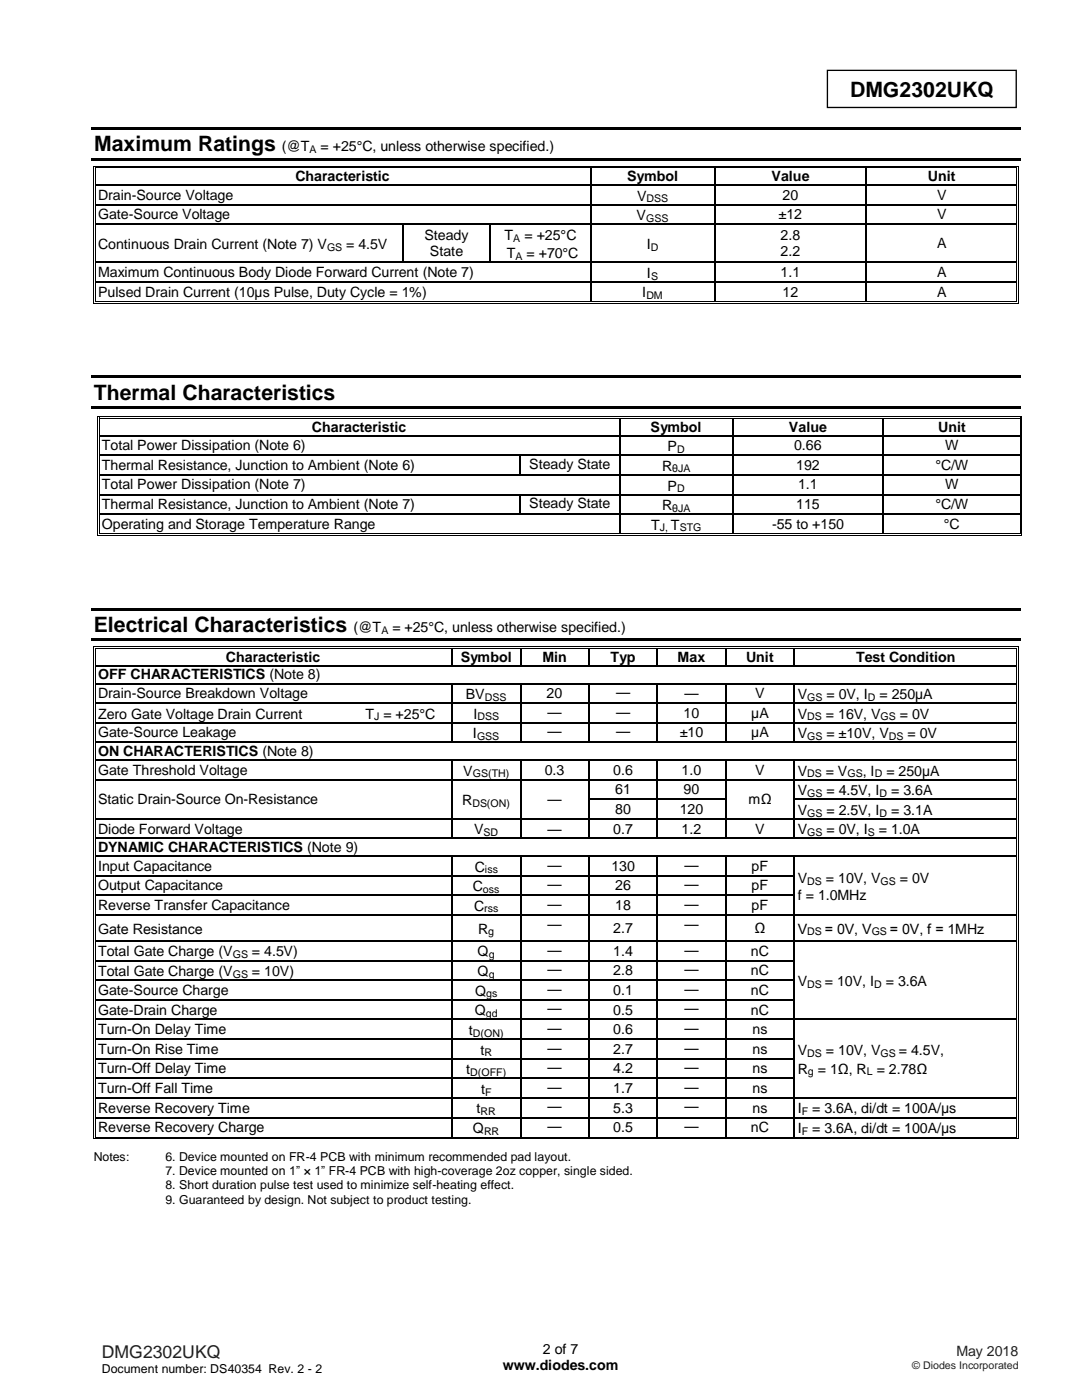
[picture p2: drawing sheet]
<svg xmlns="http://www.w3.org/2000/svg" width="216mm" height="279mm" viewBox="0 0 216 279" stroke-linecap="round" stroke-linejoin="round" font-family="sans-serif">
<defs><g id="words">
<g font-size="4.2">
<text x="169.6" y="19.3">DMG2302UKQ</text>
<text x="18.8" y="30.2">Maximum Ratings</text>
<text x="18.7" y="79.9">Thermal Characteristics</text>
<text x="18.7" y="126.1">Electrical Characteristics</text>
</g>
<text font-size="3.5" fill="#231f20" x="20.3" y="270.9">DMG2302UKQ</text>
<g font-size="2.8">
<text x="56.3" y="30.2">(@T</text>
<text x="63.9" y="30.2">= +25°C, unless otherwise specified.)</text>
<text x="19.6" y="39.9">Drain-Source Voltage</text>
<text x="58.9" y="36.1">Characteristic</text>
<text x="125.1" y="36.1">Symbol</text>
<text x="127.1" y="40.1">V</text>
<text x="154" y="36.1">Value</text>
<text x="156.2" y="39.9">20</text>
<text x="185.2" y="36.1">Unit</text>
<text x="187" y="39.9">V</text>
<text x="19.6" y="43.8">Gate-Source Voltage</text>
<text x="84.7" y="47.9">Steady</text>
<text x="100.7" y="47.9">T</text>
<text x="104.6" y="47.9">= +25°C</text>
<text x="127" y="44">V</text>
<text x="155.4" y="43.8">±12</text>
<text x="155.7" y="47.9">2.8</text>
<text x="187" y="43.8">V</text>
<text x="19.6" y="49.7">Continuous Drain Current (Note 7) V</text>
<text x="69.1" y="49.7">= 4.5V</text>
<text x="85.8" y="51.1">State</text>
<text x="101.1" y="51.5">T</text>
<text x="105.1" y="51.5">= +70°C</text>
<text x="129.1" y="49.7">I</text>
<text x="155.7" y="51.1">2.2</text>
<text x="187" y="49.5">A</text>
<text x="19.6" y="55.3">Maximum Continuous Body Diode Forward Current (Note 7)</text>
<text x="19.6" y="59.2">Pulsed Drain Current (10µs Pulse, Duty Cycle = 1%)</text>
<text x="128.2" y="59.4">I</text>
<text x="129.1" y="55.5">I</text>
<text x="155.7" y="55.3">1.1</text>
<text x="156.2" y="59.2">12</text>
<text x="187" y="55.3">A</text>
<text x="187" y="59.2">A</text>
<text x="20.3" y="89.8">Total Power Dissipation (Note 6)</text>
<text x="62.2" y="86.1">Characteristic</text>
<text x="129.8" y="86.1">Symbol</text>
<text x="157.4" y="86.1">Value</text>
<text x="158.4" y="89.8">0.66</text>
<text x="187.2" y="86.1">Unit</text>
<text x="188.6" y="89.8">W</text>
<text x="20.3" y="93.8">Thermal Resistance, Junction to Ambient (Note 6)</text>
<text x="105.6" y="93.6">Steady State</text>
<text x="132.1" y="94">R</text>
<text x="133.2" y="90.1">P</text>
<text x="158.9" y="93.8">192</text>
<text x="186.6" y="93.8">°C/W</text>
<text x="20.3" y="97.7">Total Power Dissipation (Note 7)</text>
<text x="20.3" y="101.6">Thermal Resistance, Junction to Ambient (Note 7)</text>
<text x="105.6" y="101.4">Steady State</text>
<text x="132.1" y="101.8">R</text>
<text x="133.2" y="97.9">P</text>
<text x="158.9" y="101.6">115</text>
<text x="159.3" y="97.7">1.1</text>
<text x="186.6" y="101.6">°C/W</text>
<text x="188.6" y="97.7">W</text>
<text x="20.3" y="105.5">Operating and Storage Temperature Range</text>
<text x="129.9" y="105.7">T</text>
<text x="133.9" y="105.7">T</text>
<text x="154" y="105.5">-55 to +150</text>
<text x="188.3" y="105.5">°C</text>
<text x="70.5" y="126.1">(@T</text>
<text x="78.3" y="126.1">= +25°C, unless otherwise specified.)</text>
<text x="19.6" y="135.6">OFF CHARACTERISTICS (Note 8)</text>
<text x="45.1" y="132.1">Characteristic</text>
<text x="91.9" y="132.1">Symbol</text>
<text x="108.2" y="132.1">Min</text>
<text x="121.8" y="132.1">Typ</text>
<text x="135.2" y="132.1">Max</text>
<text x="148.9" y="132.1">Unit</text>
<text x="170.9" y="132.1">Test Condition</text>
<text x="19.6" y="139.3">Drain-Source Breakdown Voltage</text>
<text x="19.6" y="143.5">Zero Gate Voltage Drain Current</text>
<text x="72.9" y="143.5">T = +25°C</text>
<text x="92.9" y="139.5">BV</text>
<text x="94.5" y="143.5">I</text>
<text x="109.1" y="139.3">20</text>
<text x="109.2" y="143.1">—</text>
<text x="122.9" y="139.1">—</text>
<text x="122.9" y="143.1">—</text>
<text x="136.4" y="143.2">10</text>
<text x="136.6" y="139.3">—</text>
<text x="149.9" y="143.2">µA</text>
<text x="150.7" y="139.3">V</text>
<text x="159.2" y="139.5">V</text>
<text x="159.2" y="143.5">V</text>
<text x="164.8" y="143.5">= 16V, V</text>
<text x="164.9" y="139.5">= 0V, I</text>
<text x="175.5" y="139.5">= 250µA</text>
<text x="179.6" y="143.5">= 0V</text>
<text x="19.6" y="147.2">Gate-Source Leakage</text>
<text x="94.4" y="147.3">I</text>
<text x="109.2" y="147">—</text>
<text x="122.9" y="147">—</text>
<text x="135.6" y="147.2">±10</text>
<text x="149.9" y="147.2">µA</text>
<text x="159.2" y="147.3">V</text>
<text x="164.9" y="147.3">= ±10V, V</text>
<text x="181.1" y="147.3">= 0V</text>
<text x="19.6" y="150.9">ON CHARACTERISTICS (Note 8)</text>
<text x="19.6" y="154.6">Gate Threshold Voltage</text>
<text x="92.4" y="154.8">V</text>
<text x="108.7" y="154.6">0.3</text>
<text x="122.4" y="154.6">0.6</text>
<text x="136" y="154.6">1.0</text>
<text x="150.7" y="154.6">V</text>
<text x="159.2" y="154.8">V</text>
<text x="164.8" y="154.8">= V</text>
<text x="172.2" y="154.8">, I</text>
<text x="176.9" y="154.8">= 250µA</text>
<text x="19.6" y="160.5">Static Drain-Source On-Resistance</text>
<text x="92.2" y="160.6">R</text>
<text x="109.2" y="160.5">—</text>
<text x="122.7" y="158.5">61</text>
<text x="136.4" y="158.5">90</text>
<text x="149.4" y="160.5">mΩ</text>
<text x="159.2" y="158.7">V</text>
<text x="164.9" y="158.7">= 4.5V, I</text>
<text x="177.8" y="158.7">= 3.6A</text>
<text x="19.6" y="166.4">Diode Forward Voltage</text>
<text x="94.6" y="166.5">V</text>
<text x="109.2" y="166.4">—</text>
<text x="122.4" y="166.4">0.7</text>
<text x="122.7" y="162.4">80</text>
<text x="135.6" y="162.4">120</text>
<text x="136" y="166.4">1.2</text>
<text x="150.7" y="166.4">V</text>
<text x="159.2" y="162.6">V</text>
<text x="159.2" y="166.5">V</text>
<text x="164.9" y="162.6">= 2.5V, I</text>
<text x="164.9" y="166.5">= 0V, I</text>
<text x="175.4" y="166.5">= 1.0A</text>
<text x="177.8" y="162.6">= 3.1A</text>
<text x="19.6" y="170">DYNAMIC CHARACTERISTICS (Note 9)</text>
<text x="19.6" y="173.8">Input Capacitance</text>
<text x="94.7" y="173.9">C</text>
<text x="109.2" y="173.5">—</text>
<text x="122" y="173.8">130</text>
<text x="136.6" y="173.5">—</text>
<text x="150" y="173.8">pF</text>
<text x="19.6" y="177.7">Output Capacitance</text>
<text x="94.3" y="177.9">C</text>
<text x="109.2" y="177.5">—</text>
<text x="122.7" y="177.7">26</text>
<text x="136.6" y="177.5">—</text>
<text x="150" y="177.7">pF</text>
<text x="159.2" y="176.3">V</text>
<text x="159.2" y="179.5">f = 1.0MHz</text>
<text x="164.8" y="176.3">= 10V, V</text>
<text x="179.6" y="176.3">= 0V</text>
<text x="19.6" y="181.6">Reverse Transfer Capacitance</text>
<text x="94.6" y="181.8">C</text>
<text x="109.2" y="181.4">—</text>
<text x="109.2" y="185.3">—</text>
<text x="122.7" y="181.6">18</text>
<text x="136.6" y="181.4">—</text>
<text x="136.6" y="185.3">—</text>
<text x="150" y="181.6">pF</text>
<text x="19.6" y="186.3">Gate Resistance</text>
<text x="19.6" y="190.9">Total Gate Charge (V</text>
<text x="50.3" y="190.9">= 4.5V)</text>
<text x="95.3" y="190.9">Q</text>
<text x="95.4" y="186.3">R</text>
<text x="109.2" y="190.5">—</text>
<text x="122.4" y="186.2">2.7</text>
<text x="122.4" y="190.7">1.4</text>
<text x="136.6" y="190.5">—</text>
<text x="149.9" y="190.7">nC</text>
<text x="150.6" y="186.2">Ω</text>
<text x="159.2" y="186.3">V</text>
<text x="164.6" y="186.3">= 0V, V</text>
<text x="177.6" y="186.3">= 0V, f = 1MHz</text>
<text x="19.6" y="194.8">Total Gate Charge (V</text>
<text x="50.3" y="194.8">= 10V)</text>
<text x="95.3" y="194.8">Q</text>
<text x="109.2" y="194.4">—</text>
<text x="122.4" y="194.6">2.8</text>
<text x="136.6" y="194.4">—</text>
<text x="149.9" y="194.6">nC</text>
<text x="159.2" y="196.8">V</text>
<text x="164.6" y="196.8">= 10V, I</text>
<text x="176.7" y="196.8">= 3.6A</text>
<text x="19.6" y="198.5">Gate-Source Charge</text>
<text x="19.6" y="202.5">Gate-Drain Charge</text>
<text x="94.8" y="202.6">Q</text>
<text x="94.8" y="198.7">Q</text>
<text x="109.2" y="198.3">—</text>
<text x="109.2" y="202.3">—</text>
<text x="122.4" y="198.5">0.1</text>
<text x="122.4" y="202.5">0.5</text>
<text x="136.6" y="198.3">—</text>
<text x="136.6" y="202.3">—</text>
<text x="149.9" y="198.5">nC</text>
<text x="149.9" y="202.5">nC</text>
<text x="19.6" y="206.4">Turn-On Delay Time</text>
<text x="93.6" y="206.5">t</text>
<text x="109.2" y="206.2">—</text>
<text x="122.4" y="206.4">0.6</text>
<text x="136.6" y="206.2">—</text>
<text x="150.1" y="206.4">ns</text>
<text x="19.6" y="210.3">Turn-On Rise Time</text>
<text x="19.6" y="214.2">Turn-Off Delay Time</text>
<text x="93" y="214.4">t</text>
<text x="95.9" y="210.5">t</text>
<text x="109.2" y="210.1">—</text>
<text x="109.2" y="214">—</text>
<text x="122.4" y="210.3">2.7</text>
<text x="122.4" y="214.2">4.2</text>
<text x="136.6" y="210.1">—</text>
<text x="136.6" y="214">—</text>
<text x="150.1" y="210.3">ns</text>
<text x="150.1" y="214.2">ns</text>
<text x="159.2" y="210.6">V</text>
<text x="159.2" y="214.2">R = 1Ω, R = 2.78Ω</text>
<text x="164.8" y="210.6">= 10V, V</text>
<text x="179.4" y="210.6">= 4.5V,</text>
<text x="19.6" y="218.1">Turn-Off Fall Time</text>
<text x="96" y="218.3">t</text>
<text x="109.2" y="217.9">—</text>
<text x="109.2" y="221.8">—</text>
<text x="122.4" y="218.1">1.7</text>
<text x="136.6" y="217.9">—</text>
<text x="136.6" y="221.8">—</text>
<text x="150.1" y="218.1">ns</text>
<text x="19.6" y="222">Reverse Recovery Time</text>
<text x="19.6" y="226">Reverse Recovery Charge</text>
<text x="94.4" y="226.1">Q</text>
<text x="95.1" y="222.2">t</text>
<text x="109.2" y="225.8">—</text>
<text x="122.4" y="222">5.3</text>
<text x="122.4" y="226">0.5</text>
<text x="136.6" y="225.8">—</text>
<text x="149.9" y="226">nC</text>
<text x="150.1" y="222">ns</text>
<text x="159.2" y="222.2">I</text>
<text x="159.2" y="226.1">I</text>
<text x="162.1" y="222.2">= 3.6A, di/dt = 100A/μs</text>
<text x="162.1" y="226.1">= 3.6A, di/dt = 100A/μs</text>
<text x="100.3" y="273.5">www.diodes.com</text>
<text x="108.3" y="270.3">2 of 7</text>
</g>
<text font-size="2.8" fill="#231f20" x="190.8" y="270.6">May 2018</text>
<g font-size="2.5">
<text x="18.7" y="231.6">Notes:</text>
<text x="33" y="231.6">6. Device mounted on FR-4 PCB with minimum recommended pad layout.</text>
<text x="33" y="234.5">7. Device mounted on 1” ×1” FR-4 PCB with high-coverage 2oz copper, single sided.</text>
<text x="33" y="237.4">8. Short duration pulse test used to minimize self-heating effect.</text>
<text x="33" y="240.2">9. Guaranteed by design. Not subject to product testing.</text>
<text x="20.3" y="274">Document number: DS40354 Rev. 2 - 2</text>
</g>
<g font-size="2.1">
<text x="61.7" y="30.5">A</text>
<text x="129" y="40.4">DSS</text>
<text x="128.9" y="44.3">GSS</text>
<text x="65.3" y="50">GS</text>
<text x="102.4" y="48.2">A</text>
<text x="102.9" y="51.9">A</text>
<text x="129.9" y="50">D</text>
<text x="129" y="59.7">DM</text>
<text x="129.9" y="55.8">S</text>
<text x="134.1" y="94.3">θJA</text>
<text x="135.1" y="90.4">D</text>
<text x="135.1" y="98.2">D</text>
<text x="131.6" y="106.1">J,</text>
<text x="134.1" y="102.1">θJA</text>
<text x="135.6" y="106.1">STG</text>
<text x="76.1" y="126.5">A</text>
<text x="74.7" y="143.8">J</text>
<text x="95.3" y="143.8">DSS</text>
<text x="96.8" y="139.9">DSS</text>
<text x="161.1" y="139.9">GS</text>
<text x="161.1" y="143.8">DS</text>
<text x="173.2" y="139.9">D</text>
<text x="175.7" y="143.8">GS</text>
<text x="95.2" y="147.7">GSS</text>
<text x="161.1" y="147.7">GS</text>
<text x="177.4" y="147.7">DS</text>
<text x="94.3" y="155.1">GS(TH)</text>
<text x="161.1" y="155.1">DS</text>
<text x="169.1" y="155.1">GS</text>
<text x="174.5" y="155.1">D</text>
<text x="94.3" y="161">DS(ON)</text>
<text x="161.1" y="159">GS</text>
<text x="175.5" y="159">D</text>
<text x="96.5" y="166.9">SD</text>
<text x="161.1" y="163">GS</text>
<text x="161.1" y="166.9">GS</text>
<text x="173.2" y="166.9">S</text>
<text x="175.5" y="163">D</text>
<text x="96.4" y="178.2">oss</text>
<text x="96.8" y="174.3">iss</text>
<text x="161.1" y="176.6">DS</text>
<text x="175.7" y="176.6">GS</text>
<text x="96.6" y="182.1">rss</text>
<text x="46.4" y="191.2">GS</text>
<text x="97.4" y="186.7">g</text>
<text x="97.5" y="191.2">g</text>
<text x="161.1" y="186.6">DS</text>
<text x="173.9" y="186.6">GS</text>
<text x="46.4" y="195.1">GS</text>
<text x="97.5" y="195.1">g</text>
<text x="161.1" y="197.1">DS</text>
<text x="174.4" y="197.1">D</text>
<text x="97" y="203">gd</text>
<text x="97" y="199">gs</text>
<text x="94.4" y="206.9">D(ON)</text>
<text x="93.8" y="214.7">D(OFF)</text>
<text x="96.7" y="210.8">R</text>
<text x="161.1" y="210.9">DS</text>
<text x="161.2" y="214.6">g</text>
<text x="173" y="214.6">L</text>
<text x="175.7" y="210.9">GS</text>
<text x="96.8" y="218.6">F</text>
<text x="95.9" y="222.5">RR</text>
<text x="96.6" y="226.5">RR</text>
<text x="160" y="222.5">F</text>
<text x="160" y="226.5">F</text>
</g>
<text font-size="2.1" fill="#231f20" x="182" y="273.2">© Diodes Incorporated</text>
</g></defs>
<path d="M165.1 14h37.7v7.4h-37.7z" fill="none" stroke="#000" stroke-width=".26"/>
<g fill="#000">
<path d="M18.3 25.4h185.5v.5h-185.5z" fill-rule="evenodd"/>
<path d="M18.3 31.5h185.5v.5h-185.5z" fill-rule="evenodd"/>
<path d="M18.6 33.1h.2v.5h-.2z" fill-rule="evenodd"/>
<path d="M18.6 33.1h.5v.1h-.5z" fill-rule="evenodd"/>
<path d="M18.6 36.8h.2v.3h-.2z" fill-rule="evenodd"/>
<path d="M18.9 33.4h.2v.2h-.2z" fill-rule="evenodd"/>
<path d="M18.9 33.4h.2v.2h-.2z" fill-rule="evenodd"/>
<path d="M18.9 36.8h.2v.3h-.2z" fill-rule="evenodd"/>
<path d="M117.8 33.6h.2z" fill-rule="evenodd"/>
<path d="M117.8 33.1h.5v.1h-.5z" fill-rule="evenodd"/>
<path d="M117.8 33.4h.5v.2h-.5z" fill-rule="evenodd"/>
<path d="M117.8 36.8h.2v.3h-.2z" fill-rule="evenodd"/>
<path d="M142.5 33.6h.2z" fill-rule="evenodd"/>
<path d="M142.5 33.1h.5v.1h-.5z" fill-rule="evenodd"/>
<path d="M142.5 33.4h.5v.2h-.5z" fill-rule="evenodd"/>
<path d="M142.5 36.8h.2v.3h-.2z" fill-rule="evenodd"/>
<path d="M172.7 33.6h.3z" fill-rule="evenodd"/>
<path d="M172.7 33.1h.5v.1h-.5z" fill-rule="evenodd"/>
<path d="M172.7 33.4h.5v.2h-.5z" fill-rule="evenodd"/>
<path d="M172.7 36.8h.3v.3h-.3z" fill-rule="evenodd"/>
<path d="M202.8 33.1h.5v.1h-.5z" fill-rule="evenodd"/>
<path d="M202.8 33.4h.1v.2h-.1z" fill-rule="evenodd"/>
<path d="M202.8 33.4h.1v.2h-.1z" fill-rule="evenodd"/>
<path d="M202.8 36.8h.1v.3h-.1z" fill-rule="evenodd"/>
<path d="M203.1 33.1h.2v.5h-.2z" fill-rule="evenodd"/>
<path d="M203.1 36.8h.2v.3h-.2z" fill-rule="evenodd"/>
<path d="M18.6 40.7h.2v.3h-.2z" fill-rule="evenodd"/>
<path d="M18.6 44.7h.2v.2h-.2z" fill-rule="evenodd"/>
<path d="M18.6 52.2h.2v.3h-.2z" fill-rule="evenodd"/>
<path d="M18.6 56.1h.2v.3h-.2z" fill-rule="evenodd"/>
<path d="M18.9 40.7h.2v.3h-.2z" fill-rule="evenodd"/>
<path d="M18.9 44.7h.2v.2h-.2z" fill-rule="evenodd"/>
<path d="M18.9 52.2h.2v.3h-.2z" fill-rule="evenodd"/>
<path d="M18.9 56.1h.2v.3h-.2z" fill-rule="evenodd"/>
<path d="M80.2 44.7h.3v.2h-.3z" fill-rule="evenodd"/>
<path d="M80.2 52.2h.3v.3h-.3z" fill-rule="evenodd"/>
<path d="M97.7 44.7h.3v.2h-.3z" fill-rule="evenodd"/>
<path d="M97.7 52.2h.3v.3h-.3z" fill-rule="evenodd"/>
<path d="M117.8 40.7h.2v.3h-.2z" fill-rule="evenodd"/>
<path d="M117.8 44.7h.2v.2h-.2z" fill-rule="evenodd"/>
<path d="M117.8 52.2h.2v.3h-.2z" fill-rule="evenodd"/>
<path d="M117.8 56.1h.2v.3h-.2z" fill-rule="evenodd"/>
<path d="M142.5 40.7h.2v.3h-.2z" fill-rule="evenodd"/>
<path d="M142.5 44.7h.2v.2h-.2z" fill-rule="evenodd"/>
<path d="M142.5 52.2h.2v.3h-.2z" fill-rule="evenodd"/>
<path d="M142.5 56.1h.2v.3h-.2z" fill-rule="evenodd"/>
<path d="M172.7 40.7h.3v.3h-.3z" fill-rule="evenodd"/>
<path d="M172.7 44.7h.3v.2h-.3z" fill-rule="evenodd"/>
<path d="M172.7 52.2h.3v.3h-.3z" fill-rule="evenodd"/>
<path d="M172.7 56.1h.3v.3h-.3z" fill-rule="evenodd"/>
<path d="M202.8 40.7h.1v.3h-.1z" fill-rule="evenodd"/>
<path d="M202.8 44.7h.1v.2h-.1z" fill-rule="evenodd"/>
<path d="M202.8 52.2h.1v.3h-.1z" fill-rule="evenodd"/>
<path d="M202.8 56.1h.1v.3h-.1z" fill-rule="evenodd"/>
<path d="M203.1 40.7h.2v.3h-.2z" fill-rule="evenodd"/>
<path d="M203.1 44.7h.2v.2h-.2z" fill-rule="evenodd"/>
<path d="M203.1 52.2h.2v.3h-.2z" fill-rule="evenodd"/>
<path d="M203.1 56.1h.2v.3h-.2z" fill-rule="evenodd"/>
<path d="M18.2 75h185.6v.5h-185.6z" fill-rule="evenodd"/>
<path d="M18.6 60.1h.2v.5h-.2z" fill-rule="evenodd"/>
<path d="M18.6 60.4h.5v.2h-.5z" fill-rule="evenodd"/>
<path d="M18.9 60.1h.2v.1h-.2z" fill-rule="evenodd"/>
<path d="M18.9 60.1h.2v.1h-.2z" fill-rule="evenodd"/>
<path d="M117.8 60.1h.5v.1h-.5z" fill-rule="evenodd"/>
<path d="M117.8 60.4h.5v.2h-.5z" fill-rule="evenodd"/>
<path d="M142.5 60.1h.5v.1h-.5z" fill-rule="evenodd"/>
<path d="M142.5 60.4h.5v.2h-.5z" fill-rule="evenodd"/>
<path d="M172.7 60.1h.5v.1h-.5z" fill-rule="evenodd"/>
<path d="M172.7 60.4h.5v.2h-.5z" fill-rule="evenodd"/>
<path d="M202.8 60.4h.5v.2h-.5z" fill-rule="evenodd"/>
<path d="M202.8 60.1h.1v.1h-.1z" fill-rule="evenodd"/>
<path d="M202.8 60.1h.1v.1h-.1z" fill-rule="evenodd"/>
<path d="M203.1 60.1h.2v.5h-.2z" fill-rule="evenodd"/>
<path d="M18.2 81.1h185.6v.5h-185.6z" fill-rule="evenodd"/>
<path d="M19.4 83h.1v.6h-.1z" fill-rule="evenodd"/>
<path d="M19.4 83h.5v.2h-.5z" fill-rule="evenodd"/>
<path d="M19.4 86.8h.1v.3h-.1z" fill-rule="evenodd"/>
<path d="M19.4 90.7h.1v.3h-.1z" fill-rule="evenodd"/>
<path d="M19.4 94.6h.1v.3h-.1z" fill-rule="evenodd"/>
<path d="M19.4 98.6h.1v.2h-.1z" fill-rule="evenodd"/>
<path d="M19.7 83.4h.2v.2h-.2z" fill-rule="evenodd"/>
<path d="M19.7 83.4h.2v.1h-.2z" fill-rule="evenodd"/>
<path d="M19.7 86.8h.2v.3h-.2z" fill-rule="evenodd"/>
<path d="M19.7 90.7h.2v.3h-.2z" fill-rule="evenodd"/>
<path d="M19.7 94.6h.2v.3h-.2z" fill-rule="evenodd"/>
<path d="M19.7 98.6h.2v.2h-.2z" fill-rule="evenodd"/>
<path d="M103.6 90.7h.2v.3h-.2z" fill-rule="evenodd"/>
<path d="M103.6 94.6h.2v.3h-.2z" fill-rule="evenodd"/>
<path d="M103.6 98.6h.2v.2h-.2z" fill-rule="evenodd"/>
<path d="M123.6 83.5l.2 .1z" fill-rule="evenodd"/>
<path d="M123.6 83h.5v.2h-.5z" fill-rule="evenodd"/>
<path d="M123.6 83.4h.5v.1h-.5z" fill-rule="evenodd"/>
<path d="M123.6 86.8h.2v.3h-.2z" fill-rule="evenodd"/>
<path d="M123.6 90.7h.2v.3h-.2z" fill-rule="evenodd"/>
<path d="M123.6 94.6h.2v.3h-.2z" fill-rule="evenodd"/>
<path d="M123.6 98.6h.2v.2h-.2z" fill-rule="evenodd"/>
<path d="M146.1 83.5l.2 .1z" fill-rule="evenodd"/>
<path d="M146.1 83h.5v.2h-.5z" fill-rule="evenodd"/>
<path d="M146.1 83.4h.5v.1h-.5z" fill-rule="evenodd"/>
<path d="M146.1 86.8h.2v.3h-.2z" fill-rule="evenodd"/>
<path d="M146.1 90.7h.2v.3h-.2z" fill-rule="evenodd"/>
<path d="M146.1 94.6h.2v.3h-.2z" fill-rule="evenodd"/>
<path d="M146.1 98.6h.2v.2h-.2z" fill-rule="evenodd"/>
<path d="M176.1 83.5l.3 .1z" fill-rule="evenodd"/>
<path d="M176.1 83h.5v.2h-.5z" fill-rule="evenodd"/>
<path d="M176.1 83.4h.5v.1h-.5z" fill-rule="evenodd"/>
<path d="M176.1 86.8h.3v.3h-.3z" fill-rule="evenodd"/>
<path d="M176.1 90.7h.3v.3h-.3z" fill-rule="evenodd"/>
<path d="M176.1 94.6h.3v.3h-.3z" fill-rule="evenodd"/>
<path d="M176.1 98.6h.3v.2h-.3z" fill-rule="evenodd"/>
<path d="M203.5 83h.5v.2h-.5z" fill-rule="evenodd"/>
<path d="M203.5 83.4h.1v.2h-.1z" fill-rule="evenodd"/>
<path d="M203.5 83.4h.1v.1h-.1z" fill-rule="evenodd"/>
<path d="M203.5 86.8h.1v.3h-.1z" fill-rule="evenodd"/>
<path d="M203.5 90.7h.1v.3h-.1z" fill-rule="evenodd"/>
<path d="M203.5 94.6h.1v.3h-.1z" fill-rule="evenodd"/>
<path d="M203.5 98.6h.1v.2h-.1z" fill-rule="evenodd"/>
<path d="M203.8 83h.2v.6h-.2z" fill-rule="evenodd"/>
<path d="M203.8 86.8h.2v.3h-.2z" fill-rule="evenodd"/>
<path d="M203.8 90.7h.2v.3h-.2z" fill-rule="evenodd"/>
<path d="M203.8 94.6h.2v.3h-.2z" fill-rule="evenodd"/>
<path d="M203.8 98.6h.2v.2h-.2z" fill-rule="evenodd"/>
<path d="M19.4 102.5h.1v.2h-.1z" fill-rule="evenodd"/>
<path d="M19.4 106.4h.1v.5h-.1z" fill-rule="evenodd"/>
<path d="M19.4 106.7h.5v.2h-.5z" fill-rule="evenodd"/>
<path d="M19.7 102.5h.2v.2h-.2z" fill-rule="evenodd"/>
<path d="M19.7 106.4h.2v.2h-.2z" fill-rule="evenodd"/>
<path d="M19.7 106.4h.2v.2h-.2z" fill-rule="evenodd"/>
<path d="M103.6 102.5h.2v.2h-.2z" fill-rule="evenodd"/>
<path d="M123.6 102.5h.2v.2h-.2z" fill-rule="evenodd"/>
<path d="M123.6 106.4h.5v.2h-.5z" fill-rule="evenodd"/>
<path d="M123.6 106.7h.5v.2h-.5z" fill-rule="evenodd"/>
<path d="M146.1 102.5h.2v.2h-.2z" fill-rule="evenodd"/>
<path d="M146.1 106.4h.5v.2h-.5z" fill-rule="evenodd"/>
<path d="M146.1 106.7h.5v.2h-.5z" fill-rule="evenodd"/>
<path d="M176.1 102.5h.3v.2h-.3z" fill-rule="evenodd"/>
<path d="M176.1 106.4h.5v.2h-.5z" fill-rule="evenodd"/>
<path d="M176.1 106.7h.5v.2h-.5z" fill-rule="evenodd"/>
<path d="M203.5 102.5h.1v.2h-.1z" fill-rule="evenodd"/>
<path d="M203.5 106.7h.5v.2h-.5z" fill-rule="evenodd"/>
<path d="M203.5 106.4h.1v.2h-.1z" fill-rule="evenodd"/>
<path d="M203.5 106.4h.1v.2h-.1z" fill-rule="evenodd"/>
<path d="M203.8 102.5h.2v.2h-.2z" fill-rule="evenodd"/>
<path d="M203.8 106.4h.2v.5h-.2z" fill-rule="evenodd"/>
<path d="M18.2 121.3h185.6v.5h-185.6z" fill-rule="evenodd"/>
<path d="M18.2 127.4h185.6v.5h-185.6z" fill-rule="evenodd"/>
<path d="M18.6 129h.2v.6h-.2z" fill-rule="evenodd"/>
<path d="M18.6 129h.5v.2h-.5z" fill-rule="evenodd"/>
<path d="M18.6 132.8h.2v.2h-.2z" fill-rule="evenodd"/>
<path d="M18.6 136.3h.2v.2h-.2z" fill-rule="evenodd"/>
<path d="M18.9 129.3h.2v.3h-.2z" fill-rule="evenodd"/>
<path d="M18.9 129.3h.2v.2h-.2z" fill-rule="evenodd"/>
<path d="M18.9 132.8h.2v.2h-.2z" fill-rule="evenodd"/>
<path d="M18.9 136.3h.2v.2h-.2z" fill-rule="evenodd"/>
<path d="M90.1 129.5l.2 .1z" fill-rule="evenodd"/>
<path d="M90.1 129h.5v.2h-.5z" fill-rule="evenodd"/>
<path d="M90.1 129.3h.5v.2h-.5z" fill-rule="evenodd"/>
<path d="M90.1 132.8h.2v.2h-.2z" fill-rule="evenodd"/>
<path d="M90.1 136.3h.2v.2h-.2z" fill-rule="evenodd"/>
<path d="M103.7 129.5l.3 .1z" fill-rule="evenodd"/>
<path d="M103.7 129h.5v.2h-.5z" fill-rule="evenodd"/>
<path d="M103.7 129.3h.5v.2h-.5z" fill-rule="evenodd"/>
<path d="M103.7 132.8h.3v.2h-.3z" fill-rule="evenodd"/>
<path d="M103.7 136.3h.3v.2h-.3z" fill-rule="evenodd"/>
<path d="M117.4 129.5l.2 .1z" fill-rule="evenodd"/>
<path d="M117.4 129h.5v.2h-.5z" fill-rule="evenodd"/>
<path d="M117.4 129.3h.5v.2h-.5z" fill-rule="evenodd"/>
<path d="M117.4 132.8h.2v.2h-.2z" fill-rule="evenodd"/>
<path d="M117.4 136.3h.2v.2h-.2z" fill-rule="evenodd"/>
<path d="M131 129.5l.3 .1z" fill-rule="evenodd"/>
<path d="M131 129h.6v.2h-.6z" fill-rule="evenodd"/>
<path d="M131 129.3h.6v.2h-.6z" fill-rule="evenodd"/>
<path d="M131 132.8h.3v.2h-.3z" fill-rule="evenodd"/>
<path d="M131 136.3h.3v.2h-.3z" fill-rule="evenodd"/>
<path d="M144.7 129.5l.2 .1z" fill-rule="evenodd"/>
<path d="M144.7 129h.5v.2h-.5z" fill-rule="evenodd"/>
<path d="M144.7 129.3h.5v.2h-.5z" fill-rule="evenodd"/>
<path d="M144.7 132.8h.2v.2h-.2z" fill-rule="evenodd"/>
<path d="M144.7 136.3h.2v.2h-.2z" fill-rule="evenodd"/>
<path d="M158.4 129.5l.2 .1z" fill-rule="evenodd"/>
<path d="M158.4 129h.5v.2h-.5z" fill-rule="evenodd"/>
<path d="M158.4 129.3h.5v.2h-.5z" fill-rule="evenodd"/>
<path d="M158.4 132.8h.2v.2h-.2z" fill-rule="evenodd"/>
<path d="M158.4 136.3h.2v.2h-.2z" fill-rule="evenodd"/>
<path d="M202.8 129h.5v.2h-.5z" fill-rule="evenodd"/>
<path d="M202.8 129.3h.1v.3h-.1z" fill-rule="evenodd"/>
<path d="M202.8 129.3h.1v.2h-.1z" fill-rule="evenodd"/>
<path d="M202.8 132.8h.1v.2h-.1z" fill-rule="evenodd"/>
<path d="M202.8 136.3h.1v.2h-.1z" fill-rule="evenodd"/>
<path d="M203.1 129h.2v.6h-.2z" fill-rule="evenodd"/>
<path d="M203.1 132.8h.2v.2h-.2z" fill-rule="evenodd"/>
<path d="M203.1 136.3h.2v.2h-.2z" fill-rule="evenodd"/>
<path d="M18.6 140.2h.2v.2h-.2z" fill-rule="evenodd"/>
<path d="M18.6 144.1h.2v.3h-.2z" fill-rule="evenodd"/>
<path d="M18.6 148h.2v.3h-.2z" fill-rule="evenodd"/>
<path d="M18.6 151.5h.2v.3h-.2z" fill-rule="evenodd"/>
<path d="M18.6 155.5h.2v.2h-.2z" fill-rule="evenodd"/>
<path d="M18.6 159.4h.2v.2h-.2z" fill-rule="evenodd"/>
<path d="M18.9 140.2h.2v.2h-.2z" fill-rule="evenodd"/>
<path d="M18.9 144.1h.2v.3h-.2z" fill-rule="evenodd"/>
<path d="M18.9 148h.2v.3h-.2z" fill-rule="evenodd"/>
<path d="M18.9 151.5h.2v.3h-.2z" fill-rule="evenodd"/>
<path d="M18.9 155.5h.2v.2h-.2z" fill-rule="evenodd"/>
<path d="M18.9 159.4h.2v.2h-.2z" fill-rule="evenodd"/>
<path d="M90.1 140.2h.2v.2h-.2z" fill-rule="evenodd"/>
<path d="M90.1 144.1h.2v.3h-.2z" fill-rule="evenodd"/>
<path d="M90.1 148h.2v.3h-.2z" fill-rule="evenodd"/>
<path d="M90.1 151.5h.2v.3h-.2z" fill-rule="evenodd"/>
<path d="M90.1 155.5h.2v.2h-.2z" fill-rule="evenodd"/>
<path d="M90.1 159.4h.2v.2h-.2z" fill-rule="evenodd"/>
<path d="M103.7 140.2h.3v.2h-.3z" fill-rule="evenodd"/>
<path d="M103.7 144.1h.3v.3h-.3z" fill-rule="evenodd"/>
<path d="M103.7 148h.3v.3h-.3z" fill-rule="evenodd"/>
<path d="M103.7 151.5h.3v.3h-.3z" fill-rule="evenodd"/>
<path d="M103.7 155.5h.3v.2h-.3z" fill-rule="evenodd"/>
<path d="M103.7 159.4h.3v.2h-.3z" fill-rule="evenodd"/>
<path d="M117.4 140.2h.2v.2h-.2z" fill-rule="evenodd"/>
<path d="M117.4 144.1h.2v.3h-.2z" fill-rule="evenodd"/>
<path d="M117.4 148h.2v.3h-.2z" fill-rule="evenodd"/>
<path d="M117.4 151.5h.2v.3h-.2z" fill-rule="evenodd"/>
<path d="M117.4 155.5h.2v.2h-.2z" fill-rule="evenodd"/>
<path d="M117.4 159.4h.2v.2h-.2z" fill-rule="evenodd"/>
<path d="M131 140.2h.3v.2h-.3z" fill-rule="evenodd"/>
<path d="M131 144.1h.3v.3h-.3z" fill-rule="evenodd"/>
<path d="M131 148h.3v.3h-.3z" fill-rule="evenodd"/>
<path d="M131 151.5h.3v.3h-.3z" fill-rule="evenodd"/>
<path d="M131 155.5h.3v.2h-.3z" fill-rule="evenodd"/>
<path d="M131 159.4h.3v.2h-.3z" fill-rule="evenodd"/>
<path d="M144.7 140.2h.2v.2h-.2z" fill-rule="evenodd"/>
<path d="M144.7 144.1h.2v.3h-.2z" fill-rule="evenodd"/>
<path d="M144.7 148h.2v.3h-.2z" fill-rule="evenodd"/>
<path d="M144.7 151.5h.2v.3h-.2z" fill-rule="evenodd"/>
<path d="M144.7 155.5h.2v.2h-.2z" fill-rule="evenodd"/>
<path d="M144.7 159.4h.2v.2h-.2z" fill-rule="evenodd"/>
<path d="M158.4 140.2h.2v.2h-.2z" fill-rule="evenodd"/>
<path d="M158.4 144.1h.2v.3h-.2z" fill-rule="evenodd"/>
<path d="M158.4 148h.2v.3h-.2z" fill-rule="evenodd"/>
<path d="M158.4 151.5h.2v.3h-.2z" fill-rule="evenodd"/>
<path d="M158.4 155.5h.2v.2h-.2z" fill-rule="evenodd"/>
<path d="M158.4 159.4h.2v.2h-.2z" fill-rule="evenodd"/>
<path d="M202.8 140.2h.1v.2h-.1z" fill-rule="evenodd"/>
<path d="M202.8 144.1h.1v.3h-.1z" fill-rule="evenodd"/>
<path d="M202.8 148h.1v.3h-.1z" fill-rule="evenodd"/>
<path d="M202.8 151.5h.1v.3h-.1z" fill-rule="evenodd"/>
<path d="M202.8 155.5h.1v.2h-.1z" fill-rule="evenodd"/>
<path d="M202.8 159.4h.1v.2h-.1z" fill-rule="evenodd"/>
<path d="M203.1 140.2h.2v.2h-.2z" fill-rule="evenodd"/>
<path d="M203.1 144.1h.2v.3h-.2z" fill-rule="evenodd"/>
<path d="M203.1 148h.2v.3h-.2z" fill-rule="evenodd"/>
<path d="M203.1 151.5h.2v.3h-.2z" fill-rule="evenodd"/>
<path d="M203.1 155.5h.2v.2h-.2z" fill-rule="evenodd"/>
<path d="M203.1 159.4h.2v.2h-.2z" fill-rule="evenodd"/>
<path d="M18.6 163.3h.2v.3h-.2z" fill-rule="evenodd"/>
<path d="M18.6 167.2h.2v.3h-.2z" fill-rule="evenodd"/>
<path d="M18.6 170.7h.2v.3h-.2z" fill-rule="evenodd"/>
<path d="M18.6 174.6h.2v.3h-.2z" fill-rule="evenodd"/>
<path d="M18.6 178.5h.2v.3h-.2z" fill-rule="evenodd"/>
<path d="M18.9 163.3h.2v.3h-.2z" fill-rule="evenodd"/>
<path d="M18.9 167.2h.2v.3h-.2z" fill-rule="evenodd"/>
<path d="M18.9 170.7h.2v.3h-.2z" fill-rule="evenodd"/>
<path d="M18.9 174.6h.2v.3h-.2z" fill-rule="evenodd"/>
<path d="M18.9 178.5h.2v.3h-.2z" fill-rule="evenodd"/>
<path d="M90.1 163.3h.2v.3h-.2z" fill-rule="evenodd"/>
<path d="M90.1 167.2h.2v.3h-.2z" fill-rule="evenodd"/>
<path d="M90.1 170.7h.2v.3h-.2z" fill-rule="evenodd"/>
<path d="M90.1 174.6h.2v.3h-.2z" fill-rule="evenodd"/>
<path d="M90.1 178.5h.2v.3h-.2z" fill-rule="evenodd"/>
<path d="M103.7 163.3h.3v.3h-.3z" fill-rule="evenodd"/>
<path d="M103.7 167.2h.3v.3h-.3z" fill-rule="evenodd"/>
<path d="M103.7 170.7h.3v.3h-.3z" fill-rule="evenodd"/>
<path d="M103.7 174.6h.3v.3h-.3z" fill-rule="evenodd"/>
<path d="M103.7 178.5h.3v.3h-.3z" fill-rule="evenodd"/>
<path d="M117.4 163.3h.2v.3h-.2z" fill-rule="evenodd"/>
<path d="M117.4 167.2h.2v.3h-.2z" fill-rule="evenodd"/>
<path d="M117.4 170.7h.2v.3h-.2z" fill-rule="evenodd"/>
<path d="M117.4 174.6h.2v.3h-.2z" fill-rule="evenodd"/>
<path d="M117.4 178.5h.2v.3h-.2z" fill-rule="evenodd"/>
<path d="M131 163.3h.3v.3h-.3z" fill-rule="evenodd"/>
<path d="M131 167.2h.3v.3h-.3z" fill-rule="evenodd"/>
<path d="M131 170.7h.3v.3h-.3z" fill-rule="evenodd"/>
<path d="M131 174.6h.3v.3h-.3z" fill-rule="evenodd"/>
<path d="M131 178.5h.3v.3h-.3z" fill-rule="evenodd"/>
<path d="M144.7 163.3h.2v.3h-.2z" fill-rule="evenodd"/>
<path d="M144.7 167.2h.2v.3h-.2z" fill-rule="evenodd"/>
<path d="M144.7 170.7h.2v.3h-.2z" fill-rule="evenodd"/>
<path d="M144.7 174.6h.2v.3h-.2z" fill-rule="evenodd"/>
<path d="M144.7 178.5h.2v.3h-.2z" fill-rule="evenodd"/>
<path d="M158.4 163.3h.2v.3h-.2z" fill-rule="evenodd"/>
<path d="M158.4 167.2h.2v.3h-.2z" fill-rule="evenodd"/>
<path d="M158.4 170.7h.2v.3h-.2z" fill-rule="evenodd"/>
<path d="M158.4 174.6h.2v.3h-.2z" fill-rule="evenodd"/>
<path d="M158.4 178.5h.2v.3h-.2z" fill-rule="evenodd"/>
<path d="M202.8 163.3h.1v.3h-.1z" fill-rule="evenodd"/>
<path d="M202.8 167.2h.1v.3h-.1z" fill-rule="evenodd"/>
<path d="M202.8 170.7h.1v.3h-.1z" fill-rule="evenodd"/>
<path d="M202.8 174.6h.1v.3h-.1z" fill-rule="evenodd"/>
<path d="M202.8 178.5h.1v.3h-.1z" fill-rule="evenodd"/>
<path d="M203.1 163.3h.2v.3h-.2z" fill-rule="evenodd"/>
<path d="M203.1 167.2h.2v.3h-.2z" fill-rule="evenodd"/>
<path d="M203.1 170.7h.2v.3h-.2z" fill-rule="evenodd"/>
<path d="M203.1 174.6h.2v.3h-.2z" fill-rule="evenodd"/>
<path d="M203.1 178.5h.2v.3h-.2z" fill-rule="evenodd"/>
<path d="M18.6 182.5h.2v.2h-.2z" fill-rule="evenodd"/>
<path d="M18.6 187.7h.2v.2h-.2z" fill-rule="evenodd"/>
<path d="M18.6 191.6h.2v.2h-.2z" fill-rule="evenodd"/>
<path d="M18.6 195.5h.2v.2h-.2z" fill-rule="evenodd"/>
<path d="M18.6 199.4h.2v.3h-.2z" fill-rule="evenodd"/>
<path d="M18.9 182.5h.2v.2h-.2z" fill-rule="evenodd"/>
<path d="M18.9 187.7h.2v.2h-.2z" fill-rule="evenodd"/>
<path d="M18.9 191.6h.2v.2h-.2z" fill-rule="evenodd"/>
<path d="M18.9 195.5h.2v.2h-.2z" fill-rule="evenodd"/>
<path d="M18.9 199.4h.2v.3h-.2z" fill-rule="evenodd"/>
<path d="M90.1 182.5h.2v.2h-.2z" fill-rule="evenodd"/>
<path d="M90.1 187.7h.2v.2h-.2z" fill-rule="evenodd"/>
<path d="M90.1 191.6h.2v.2h-.2z" fill-rule="evenodd"/>
<path d="M90.1 195.5h.2v.2h-.2z" fill-rule="evenodd"/>
<path d="M90.1 199.4h.2v.3h-.2z" fill-rule="evenodd"/>
<path d="M103.7 182.5h.3v.2h-.3z" fill-rule="evenodd"/>
<path d="M103.7 187.7h.3v.2h-.3z" fill-rule="evenodd"/>
<path d="M103.7 191.6h.3v.2h-.3z" fill-rule="evenodd"/>
<path d="M103.7 195.5h.3v.2h-.3z" fill-rule="evenodd"/>
<path d="M103.7 199.4h.3v.3h-.3z" fill-rule="evenodd"/>
<path d="M117.4 182.5h.2v.2h-.2z" fill-rule="evenodd"/>
<path d="M117.4 187.7h.2v.2h-.2z" fill-rule="evenodd"/>
<path d="M117.4 191.6h.2v.2h-.2z" fill-rule="evenodd"/>
<path d="M117.4 195.5h.2v.2h-.2z" fill-rule="evenodd"/>
<path d="M117.4 199.4h.2v.3h-.2z" fill-rule="evenodd"/>
<path d="M131 182.5h.3v.2h-.3z" fill-rule="evenodd"/>
<path d="M131 187.7h.3v.2h-.3z" fill-rule="evenodd"/>
<path d="M131 191.6h.3v.2h-.3z" fill-rule="evenodd"/>
<path d="M131 195.5h.3v.2h-.3z" fill-rule="evenodd"/>
<path d="M131 199.4h.3v.3h-.3z" fill-rule="evenodd"/>
<path d="M144.7 182.5h.2v.2h-.2z" fill-rule="evenodd"/>
<path d="M144.7 187.7h.2v.2h-.2z" fill-rule="evenodd"/>
<path d="M144.7 191.6h.2v.2h-.2z" fill-rule="evenodd"/>
<path d="M144.7 195.5h.2v.2h-.2z" fill-rule="evenodd"/>
<path d="M144.7 199.4h.2v.3h-.2z" fill-rule="evenodd"/>
<path d="M158.4 182.5h.2v.2h-.2z" fill-rule="evenodd"/>
<path d="M158.4 187.7h.2v.2h-.2z" fill-rule="evenodd"/>
<path d="M158.4 191.6h.2v.2h-.2z" fill-rule="evenodd"/>
<path d="M158.4 195.5h.2v.2h-.2z" fill-rule="evenodd"/>
<path d="M158.4 199.4h.2v.3h-.2z" fill-rule="evenodd"/>
<path d="M202.8 182.5h.1v.2h-.1z" fill-rule="evenodd"/>
<path d="M202.8 187.7h.1v.2h-.1z" fill-rule="evenodd"/>
<path d="M202.8 191.6h.1v.2h-.1z" fill-rule="evenodd"/>
<path d="M202.8 195.5h.1v.2h-.1z" fill-rule="evenodd"/>
<path d="M202.8 199.4h.1v.3h-.1z" fill-rule="evenodd"/>
<path d="M203.1 182.5h.2v.2h-.2z" fill-rule="evenodd"/>
<path d="M203.1 187.7h.2v.2h-.2z" fill-rule="evenodd"/>
<path d="M203.1 191.6h.2v.2h-.2z" fill-rule="evenodd"/>
<path d="M203.1 195.5h.2v.2h-.2z" fill-rule="evenodd"/>
<path d="M203.1 199.4h.2v.3h-.2z" fill-rule="evenodd"/>
<path d="M18.6 203.3h.2v.3h-.2z" fill-rule="evenodd"/>
<path d="M18.6 207.3h.2v.2h-.2z" fill-rule="evenodd"/>
<path d="M18.6 211.2h.2v.2h-.2z" fill-rule="evenodd"/>
<path d="M18.6 215.1h.2v.2h-.2z" fill-rule="evenodd"/>
<path d="M18.6 219h.2v.2h-.2z" fill-rule="evenodd"/>
<path d="M18.9 203.3h.2v.3h-.2z" fill-rule="evenodd"/>
<path d="M18.9 207.3h.2v.2h-.2z" fill-rule="evenodd"/>
<path d="M18.9 211.2h.2v.2h-.2z" fill-rule="evenodd"/>
<path d="M18.9 215.1h.2v.2h-.2z" fill-rule="evenodd"/>
<path d="M18.9 219h.2v.2h-.2z" fill-rule="evenodd"/>
<path d="M90.1 203.3h.2v.3h-.2z" fill-rule="evenodd"/>
<path d="M90.1 207.3h.2v.2h-.2z" fill-rule="evenodd"/>
<path d="M90.1 211.2h.2v.2h-.2z" fill-rule="evenodd"/>
<path d="M90.1 215.1h.2v.2h-.2z" fill-rule="evenodd"/>
<path d="M90.1 219h.2v.2h-.2z" fill-rule="evenodd"/>
<path d="M103.7 203.3h.3v.3h-.3z" fill-rule="evenodd"/>
<path d="M103.7 207.3h.3v.2h-.3z" fill-rule="evenodd"/>
<path d="M103.7 211.2h.3v.2h-.3z" fill-rule="evenodd"/>
<path d="M103.7 215.1h.3v.2h-.3z" fill-rule="evenodd"/>
<path d="M103.7 219h.3v.2h-.3z" fill-rule="evenodd"/>
<path d="M117.4 203.3h.2v.3h-.2z" fill-rule="evenodd"/>
<path d="M117.4 207.3h.2v.2h-.2z" fill-rule="evenodd"/>
<path d="M117.4 211.2h.2v.2h-.2z" fill-rule="evenodd"/>
<path d="M117.4 215.1h.2v.2h-.2z" fill-rule="evenodd"/>
<path d="M117.4 219h.2v.2h-.2z" fill-rule="evenodd"/>
<path d="M131 203.3h.3v.3h-.3z" fill-rule="evenodd"/>
<path d="M131 207.3h.3v.2h-.3z" fill-rule="evenodd"/>
<path d="M131 211.2h.3v.2h-.3z" fill-rule="evenodd"/>
<path d="M131 215.1h.3v.2h-.3z" fill-rule="evenodd"/>
<path d="M131 219h.3v.2h-.3z" fill-rule="evenodd"/>
<path d="M144.7 203.3h.2v.3h-.2z" fill-rule="evenodd"/>
<path d="M144.7 207.3h.2v.2h-.2z" fill-rule="evenodd"/>
<path d="M144.7 211.2h.2v.2h-.2z" fill-rule="evenodd"/>
<path d="M144.7 215.1h.2v.2h-.2z" fill-rule="evenodd"/>
<path d="M144.7 219h.2v.2h-.2z" fill-rule="evenodd"/>
<path d="M158.4 203.3h.2v.3h-.2z" fill-rule="evenodd"/>
<path d="M158.4 207.3h.2v.2h-.2z" fill-rule="evenodd"/>
<path d="M158.4 211.2h.2v.2h-.2z" fill-rule="evenodd"/>
<path d="M158.4 215.1h.2v.2h-.2z" fill-rule="evenodd"/>
<path d="M158.4 219h.2v.2h-.2z" fill-rule="evenodd"/>
<path d="M202.8 203.3h.1v.3h-.1z" fill-rule="evenodd"/>
<path d="M202.8 207.3h.1v.2h-.1z" fill-rule="evenodd"/>
<path d="M202.8 211.2h.1v.2h-.1z" fill-rule="evenodd"/>
<path d="M202.8 215.1h.1v.2h-.1z" fill-rule="evenodd"/>
<path d="M202.8 219h.1v.2h-.1z" fill-rule="evenodd"/>
<path d="M203.1 203.3h.2v.3h-.2z" fill-rule="evenodd"/>
<path d="M203.1 207.3h.2v.2h-.2z" fill-rule="evenodd"/>
<path d="M203.1 211.2h.2v.2h-.2z" fill-rule="evenodd"/>
<path d="M203.1 215.1h.2v.2h-.2z" fill-rule="evenodd"/>
<path d="M203.1 219h.2v.2h-.2z" fill-rule="evenodd"/>
<path d="M18.6 222.9h.2v.3h-.2z" fill-rule="evenodd"/>
<path d="M18.6 226.9h.2v.5h-.2z" fill-rule="evenodd"/>
<path d="M18.6 227.2h.5v.2h-.5z" fill-rule="evenodd"/>
<path d="M18.9 222.9h.2v.3h-.2z" fill-rule="evenodd"/>
<path d="M18.9 226.9h.2v.1h-.2z" fill-rule="evenodd"/>
<path d="M18.9 226.9h.2v.1h-.2z" fill-rule="evenodd"/>
<path d="M90.1 222.9h.2v.3h-.2z" fill-rule="evenodd"/>
<path d="M90.1 226.9h.5v.1h-.5z" fill-rule="evenodd"/>
<path d="M90.1 227.2h.5v.2h-.5z" fill-rule="evenodd"/>
<path d="M103.7 222.9h.3v.3h-.3z" fill-rule="evenodd"/>
<path d="M103.7 226.9h.5v.1h-.5z" fill-rule="evenodd"/>
<path d="M103.7 227.2h.5v.2h-.5z" fill-rule="evenodd"/>
<path d="M117.4 222.9h.2v.3h-.2z" fill-rule="evenodd"/>
<path d="M117.4 226.9h.5v.1h-.5z" fill-rule="evenodd"/>
<path d="M117.4 227.2h.5v.2h-.5z" fill-rule="evenodd"/>
<path d="M131 222.9h.3v.3h-.3z" fill-rule="evenodd"/>
<path d="M131 226.9h.6v.1h-.6z" fill-rule="evenodd"/>
<path d="M131 227.2h.6v.2h-.6z" fill-rule="evenodd"/>
<path d="M144.7 222.9h.2v.3h-.2z" fill-rule="evenodd"/>
<path d="M144.7 226.9h.5v.1h-.5z" fill-rule="evenodd"/>
<path d="M144.7 227.2h.5v.2h-.5z" fill-rule="evenodd"/>
<path d="M158.4 222.9h.2v.3h-.2z" fill-rule="evenodd"/>
<path d="M158.4 226.9h.5v.1h-.5z" fill-rule="evenodd"/>
<path d="M158.4 227.2h.5v.2h-.5z" fill-rule="evenodd"/>
<path d="M202.8 222.9h.1v.3h-.1z" fill-rule="evenodd"/>
<path d="M202.8 227.2h.5v.2h-.5z" fill-rule="evenodd"/>
<path d="M202.8 226.9h.1v.1h-.1z" fill-rule="evenodd"/>
<path d="M202.8 226.9h.1v.1h-.1z" fill-rule="evenodd"/>
<path d="M203.1 222.9h.2v.3h-.2z" fill-rule="evenodd"/>
<path d="M203.1 226.9h.2v.5h-.2z" fill-rule="evenodd"/>
</g>
<g fill="none" stroke="#000" stroke-width=".2">
<path d="M18.7 33.6v3.2M18.7 37.1v3.6M19 33.6v3.2M19 37.1v3.6M19.1 33.2h98.7M19.1 33.5h98.7M118.3 33.2h24.2M118.3 33.5h24.2M143 33.2h29.7M143 33.5h29.7M173.2 33.2h29.6M173.2 33.5h29.6"/>
<path d="M202.9 33.6v3.2M202.9 37.1v3.6M203.2 33.6v3.2M203.2 37.1v3.6M18.7 41v3.7M18.7 44.9v7.3M18.7 52.5v3.6M18.7 56.4v3.7M19 41v3.7M19 44.9v7.3M19 52.5v3.6M19 56.4v3.7"/>
<path d="M202.9 41v3.7M202.9 44.9v7.3M202.9 52.5v3.6M202.9 56.4v3.7M203.2 41v3.7M203.2 44.9v7.3M203.2 52.5v3.6M203.2 56.4v3.7M19.1 60.5h98.7M19.1 60.2h98.7M118.3 60.5h24.2M118.3 60.2h24.2"/>
<path d="M143 60.5h29.7M143 60.2h29.7M173.2 60.5h29.6M173.2 60.2h29.6M19.4 83.6v3.2M19.4 87.1v3.6M19.4 91v3.6M19.4 94.9v3.7M19.4 98.8v3.7M19.8 83.6v3.2M19.8 87.1v3.6M19.8 91v3.6"/>
<path d="M19.8 94.9v3.7M19.8 98.8v3.7M19.9 83.1h103.7M19.9 83.5h103.7M124.1 83.1h22M124.1 83.5h22M146.6 83.1h29.5M146.6 83.5h29.5M176.6 83.1h26.9M176.6 83.5h26.9M203.5 83.6v3.2M203.5 87.1v3.6"/>
<path d="M203.5 91v3.6M203.5 94.9v3.7M203.5 98.8v3.7M203.9 83.6v3.2M203.9 87.1v3.6M203.9 91v3.6M203.9 94.9v3.7M203.9 98.8v3.7M19.4 102.7v3.7M19.8 102.7v3.7M19.9 106.8h103.7M19.9 106.5h103.7"/>
<path d="M124.1 106.8h22M124.1 106.5h22M146.6 106.8h29.5M146.6 106.5h29.5M176.6 106.8h26.9M176.6 106.5h26.9M203.5 102.7v3.7M203.9 102.7v3.7M18.7 129.6v3.2M18.7 133v3.3M18.7 136.5v3.7M19 129.6v3.2"/>
<path d="M19 133v3.3M19 136.5v3.7M19.1 129.1h71M19.1 129.4h71M90.6 129.1h13.1M90.6 129.4h13.1M104.2 129.1h13.2M104.2 129.4h13.2M117.9 129.1h13.1M117.9 129.4h13.1M131.6 129.1h13.1M131.6 129.4h13.1"/>
<path d="M145.2 129.1h13.2M145.2 129.4h13.2M158.9 129.1h43.9M158.9 129.4h43.9M202.9 129.6v3.2M202.9 133v3.3M202.9 136.5v3.7M203.2 129.6v3.2M203.2 133v3.3M203.2 136.5v3.7M18.7 140.4v3.7M18.7 144.4v3.6"/>
<path d="M18.7 148.3v3.2M18.7 151.8v3.7M18.7 155.7v3.7M18.7 159.6v3.7M19 140.4v3.7M19 144.4v3.6M19 148.3v3.2M19 151.8v3.7M19 155.7v3.7M19 159.6v3.7M202.9 140.4v3.7M202.9 144.4v3.6"/>
<path d="M202.9 148.3v3.2M202.9 151.8v3.7M202.9 155.7v3.7M202.9 159.6v3.7M203.2 140.4v3.7M203.2 144.4v3.6M203.2 148.3v3.2M203.2 151.8v3.7M203.2 155.7v3.7M203.2 159.6v3.7M18.7 163.6v3.6M18.7 167.5v3.2"/>
<path d="M18.7 171v3.6M18.7 174.9v3.6M18.7 178.8v3.7M19 163.6v3.6M19 167.5v3.2M19 171v3.6M19 174.9v3.6M19 178.8v3.7M202.9 163.6v3.6M202.9 167.5v3.2M202.9 171v3.6M202.9 174.9v3.6"/>
<path d="M202.9 178.8v3.7M203.2 163.6v3.6M203.2 167.5v3.2M203.2 171v3.6M203.2 174.9v3.6M203.2 178.8v3.7M18.7 182.7v5M18.7 187.9v3.7M18.7 191.8v3.7M18.7 195.7v3.7M18.7 199.7v3.6M19 182.7v5"/>
<path d="M19 187.9v3.7M19 191.8v3.7M19 195.7v3.7M19 199.7v3.6M202.9 182.7v5M202.9 187.9v3.7M202.9 191.8v3.7M202.9 195.7v3.7M202.9 199.7v3.6M203.2 182.7v5M203.2 187.9v3.7M203.2 191.8v3.7"/>
<path d="M203.2 195.7v3.7M203.2 199.7v3.6M18.7 203.6v3.7M18.7 207.5v3.7M18.7 211.4v3.7M18.7 215.3v3.7M18.7 219.2v3.7M19 203.6v3.7M19 207.5v3.7M19 211.4v3.7M19 215.3v3.7M19 219.2v3.7"/>
<path d="M202.9 203.6v3.7M202.9 207.5v3.7M202.9 211.4v3.7M202.9 215.3v3.7M202.9 219.2v3.7M203.2 203.6v3.7M203.2 207.5v3.7M203.2 211.4v3.7M203.2 215.3v3.7M203.2 219.2v3.7M18.7 223.2v3.7M19 223.2v3.7"/>
<path d="M19.1 227.3h71M19.1 226.9h71M90.6 227.3h13.1M90.6 226.9h13.1M104.2 227.3h13.2M104.2 226.9h13.2M117.9 227.3h13.1M117.9 226.9h13.1M131.6 227.3h13.1M131.6 226.9h13.1M145.2 227.3h13.2M145.2 226.9h13.2"/>
<path d="M158.9 227.3h43.9M158.9 226.9h43.9M202.9 223.2v3.7M203.2 223.2v3.7"/>
</g>
<g fill="none" stroke="#000" stroke-width=".25">
<path d="M19.1 37h98.7M117.9 33.6v3.2M117.9 37.1v3.6M118 37h24.5M142.6 33.6v3.2M142.6 37.1v3.6M142.7 37h30M172.8 33.6v3.2M172.8 37.1v3.6M173 37h29.8M19.1 40.9h98.7M19.1 44.8h61.1"/>
<path d="M19.1 52.4h61.1M19.1 56.3h98.7M80.4 44.9v7.3M80.5 44.8h17.2M80.5 52.4h17.2M97.9 44.9v7.3M98 44.8h19.8M98 52.4h19.8M117.9 41v3.7M117.9 44.9v7.3M117.9 52.5v3.6M117.9 56.4v3.7"/>
<path d="M118 40.9h24.5M118 44.8h24.5M118 52.4h24.5M118 56.3h24.5M142.6 41v3.7M142.6 44.9v7.3M142.6 52.5v3.6M142.6 56.4v3.7M142.7 40.9h30M142.7 44.8h30M142.7 52.4h30M142.7 56.3h30"/>
<path d="M172.8 41v3.7M172.8 44.9v7.3M172.8 52.5v3.6M172.8 56.4v3.7M173 40.9h29.8M173 44.8h29.8M173 52.4h29.8M173 56.3h29.8M19.9 86.9h103.7M19.9 90.9h83.7M19.9 94.8h83.7M19.9 98.7h83.7"/>
<path d="M103.7 91v3.6M103.7 98.8v3.7M103.8 90.9h19.8M103.8 94.8h19.8M103.8 98.7h19.8M123.7 83.6v3.2M123.7 87.1v3.6M123.7 91v3.6M123.7 94.9v3.7M123.7 98.8v3.7M123.8 86.9h22.3M123.8 90.9h22.3"/>
<path d="M123.8 94.8h22.3M123.8 98.7h22.3M146.2 83.6v3.2M146.2 87.1v3.6M146.2 91v3.6M146.2 94.9v3.7M146.2 98.8v3.7M146.3 86.9h29.8M146.3 90.9h29.8M146.3 94.8h29.8M146.3 98.7h29.8M176.2 83.6v3.2"/>
<path d="M176.2 87.1v3.6M176.2 91v3.6M176.2 94.9v3.7M176.2 98.8v3.7M176.4 86.9h27.1M176.4 90.9h27.1M176.4 94.8h27.1M176.4 98.7h27.1M19.9 102.6h83.7M103.8 102.6h19.8M123.7 102.7v3.7M123.8 102.6h22.3"/>
<path d="M146.2 102.7v3.7M146.3 102.6h29.8M176.2 102.7v3.7M176.4 102.6h27.1M19.1 132.9h71M19.1 136.4h71M90.2 129.6v3.2M90.2 136.5v3.7M90.3 132.9h13.4M90.3 136.4h13.4M103.9 129.6v3.2M103.9 136.5v3.7"/>
<path d="M104 132.9h13.4M104 136.4h13.4M117.5 129.6v3.2M117.5 136.5v3.7M117.6 132.9h13.4M117.6 136.4h13.4M131.2 129.6v3.2M131.2 136.5v3.7M131.3 132.9h13.4M131.3 136.4h13.4M144.8 129.6v3.2M144.8 136.5v3.7"/>
<path d="M144.9 132.9h13.5M144.9 136.4h13.5M158.5 129.6v3.2M158.5 136.5v3.7M158.6 132.9h44.2M158.6 136.4h44.2M19.1 140.3h71M19.1 144.3h71M19.1 148.1h71M19.1 151.7h71M19.1 155.6h71M90.2 140.4v3.7"/>
<path d="M90.2 144.4v3.6M90.2 151.8v3.7M90.2 155.7v3.7M90.2 159.6v3.7M90.3 140.3h13.4M90.3 144.3h13.4M90.3 148.1h13.4M90.3 151.7h13.4M90.3 155.6h13.4M103.9 140.4v3.7M103.9 144.4v3.6M103.9 151.8v3.7"/>
<path d="M103.9 155.7v3.7M103.9 159.6v3.7M104 140.3h13.4M104 144.3h13.4M104 148.1h13.4M104 151.7h13.4M104 155.6h13.4M117.5 140.4v3.7M117.5 144.4v3.6M117.5 151.8v3.7M117.5 155.7v3.7M117.5 159.6v3.7"/>
<path d="M117.6 140.3h13.4M117.6 144.3h13.4M117.6 148.1h13.4M117.6 151.7h13.4M117.6 155.6h13.4M117.6 159.5h13.4M131.2 140.4v3.7M131.2 144.4v3.6M131.2 151.8v3.7M131.2 155.7v3.7M131.2 159.6v3.7M131.3 140.3h13.4"/>
<path d="M131.3 144.3h13.4M131.3 148.1h13.4M131.3 151.7h13.4M131.3 155.6h13.4M131.3 159.5h13.4M144.8 140.4v3.7M144.8 144.4v3.6M144.8 151.8v3.7M144.8 155.7v3.7M144.8 159.6v3.7M144.9 140.3h13.5M144.9 144.3h13.5"/>
<path d="M144.9 148.1h13.5M144.9 151.7h13.5M144.9 155.6h13.5M158.5 140.4v3.7M158.5 144.4v3.6M158.5 151.8v3.7M158.5 155.7v3.7M158.5 159.6v3.7M158.6 140.3h44.2M158.6 144.3h44.2M158.6 148.1h44.2M158.6 151.7h44.2"/>
<path d="M158.6 155.6h44.2M158.6 159.5h44.2M19.1 163.4h71M19.1 167.3h71M19.1 170.8h71M19.1 174.8h71M19.1 178.7h71M90.2 163.6v3.6M90.2 171v3.6M90.2 174.9v3.6M90.2 178.8v3.7M90.3 163.4h13.4"/>
<path d="M90.3 167.3h13.4M90.3 170.8h13.4M90.3 174.8h13.4M90.3 178.7h13.4M103.9 163.6v3.6M103.9 171v3.6M103.9 174.9v3.6M103.9 178.8v3.7M104 163.4h13.4M104 167.3h13.4M104 170.8h13.4M104 174.8h13.4"/>
<path d="M104 178.7h13.4M117.5 163.6v3.6M117.5 171v3.6M117.5 174.9v3.6M117.5 178.8v3.7M117.6 163.4h13.4M117.6 167.3h13.4M117.6 170.8h13.4M117.6 174.8h13.4M117.6 178.7h13.4M131.2 163.6v3.6M131.2 171v3.6"/>
<path d="M131.2 174.9v3.6M131.2 178.8v3.7M131.3 163.4h13.4M131.3 167.3h13.4M131.3 170.8h13.4M131.3 174.8h13.4M131.3 178.7h13.4M144.8 163.6v3.6M144.8 171v3.6M144.8 174.9v3.6M144.8 178.8v3.7M144.9 163.4h13.5"/>
<path d="M144.9 167.3h13.5M144.9 170.8h13.5M144.9 174.8h13.5M144.9 178.7h13.5M158.5 163.6v3.6M158.5 171v3.6M158.5 174.9v3.6M158.5 178.8v3.7M158.6 163.4h44.2M158.6 167.3h44.2M158.6 170.8h44.2M19.1 182.6h71"/>
<path d="M19.1 187.8h71M19.1 191.7h71M19.1 195.6h71M19.1 199.6h71M90.2 182.7v5M90.2 187.9v3.7M90.2 191.8v3.7M90.2 195.7v3.7M90.2 199.7v3.6M90.3 182.6h13.4M90.3 187.8h13.4M90.3 191.7h13.4"/>
<path d="M90.3 195.6h13.4M90.3 199.6h13.4M103.9 182.7v5M103.9 187.9v3.7M103.9 191.8v3.7M103.9 195.7v3.7M103.9 199.7v3.6M104 182.6h13.4M104 187.8h13.4M104 191.7h13.4M104 195.6h13.4M104 199.6h13.4"/>
<path d="M117.5 182.7v5M117.5 187.9v3.7M117.5 191.8v3.7M117.5 195.7v3.7M117.5 199.7v3.6M117.6 182.6h13.4M117.6 187.8h13.4M117.6 191.7h13.4M117.6 195.6h13.4M117.6 199.6h13.4M131.2 182.7v5M131.2 187.9v3.7"/>
<path d="M131.2 191.8v3.7M131.2 195.7v3.7M131.2 199.7v3.6M131.3 182.6h13.4M131.3 187.8h13.4M131.3 191.7h13.4M131.3 195.6h13.4M131.3 199.6h13.4M144.8 182.7v5M144.8 187.9v3.7M144.8 191.8v3.7M144.8 195.7v3.7"/>
<path d="M144.8 199.7v3.6M144.9 182.6h13.5M144.9 187.8h13.5M144.9 191.7h13.5M144.9 195.6h13.5M144.9 199.6h13.5M158.5 182.7v5M158.5 187.9v3.7M158.5 191.8v3.7M158.5 195.7v3.7M158.5 199.7v3.6M158.6 182.6h44.2"/>
<path d="M158.6 187.8h44.2M19.1 203.4h71M19.1 207.4h71M19.1 211.3h71M19.1 215.2h71M19.1 219.1h71M90.2 203.6v3.7M90.2 207.5v3.7M90.2 211.4v3.7M90.2 215.3v3.7M90.2 219.2v3.7M90.3 203.4h13.4"/>
<path d="M90.3 207.4h13.4M90.3 211.3h13.4M90.3 215.2h13.4M90.3 219.1h13.4M103.9 203.6v3.7M103.9 207.5v3.7M103.9 211.4v3.7M103.9 215.3v3.7M103.9 219.2v3.7M104 203.4h13.4M104 207.4h13.4M104 211.3h13.4"/>
<path d="M104 215.2h13.4M104 219.1h13.4M117.5 203.6v3.7M117.5 207.5v3.7M117.5 211.4v3.7M117.5 215.3v3.7M117.5 219.2v3.7M117.6 203.4h13.4M117.6 207.4h13.4M117.6 211.3h13.4M117.6 215.2h13.4M117.6 219.1h13.4"/>
<path d="M131.2 203.6v3.7M131.2 207.5v3.7M131.2 211.4v3.7M131.2 215.3v3.7M131.2 219.2v3.7M131.3 203.4h13.4M131.3 207.4h13.4M131.3 211.3h13.4M131.3 215.2h13.4M131.3 219.1h13.4M144.8 203.6v3.7M144.8 207.5v3.7"/>
<path d="M144.8 211.4v3.7M144.8 215.3v3.7M144.8 219.2v3.7M144.9 203.4h13.5M144.9 207.4h13.5M144.9 211.3h13.5M144.9 215.2h13.5M144.9 219.1h13.5M158.5 203.6v3.7M158.5 207.5v3.7M158.5 211.4v3.7M158.5 215.3v3.7"/>
<path d="M158.5 219.2v3.7M158.6 203.4h44.2M158.6 219.1h44.2M19.1 223h71M90.2 223.2v3.7M90.3 223h13.4M103.9 223.2v3.7M104 223h13.4M117.5 223.2v3.7M117.6 223h13.4M131.2 223.2v3.7M131.3 223h13.4"/>
<path d="M144.8 223.2v3.7M144.9 223h13.5M158.5 223.2v3.7M158.6 223h44.2"/>
</g>
<use href="#words"/>
</svg>
